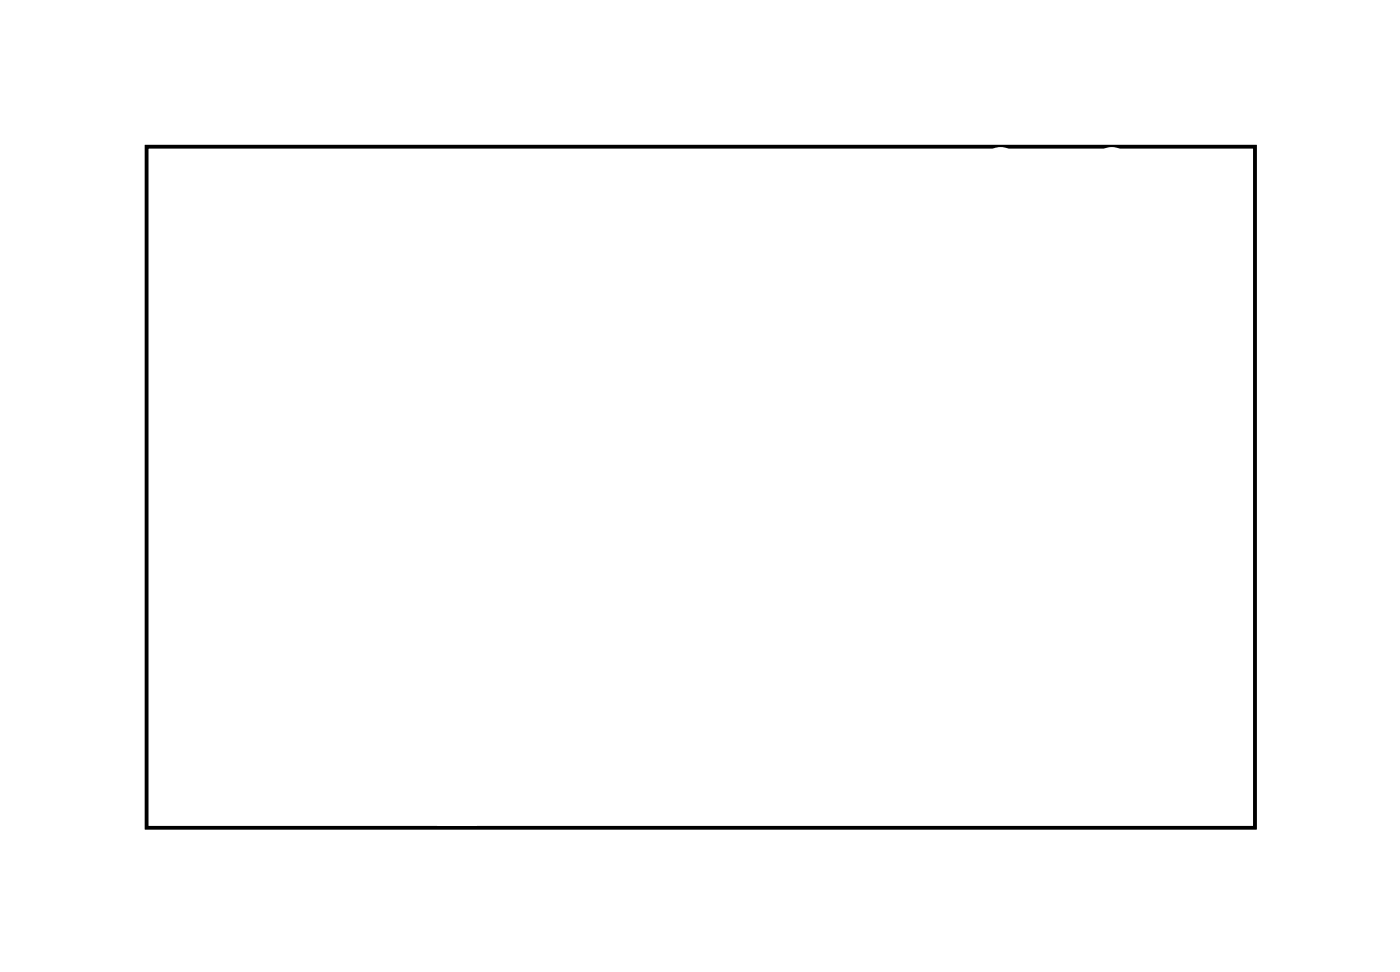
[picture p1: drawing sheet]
<svg xmlns="http://www.w3.org/2000/svg" width="82mm" height="57mm" viewBox="0 0 82 57" stroke-linecap="round" stroke-linejoin="round" font-family="sans-serif">
<path d="M8.6 8.6h64.8v39.8h-64.8z" fill="none" stroke="#000" stroke-width=".2"/>
<path d="M8.6 8.6h64.8v39.8h-64.8z" fill="none" stroke="#000" stroke-width=".06"/>
<path d="M14 29.9h1.4v1.4h-1.4z" fill="#fff"/>
<path d="M14 29.9h1.4v1.4h-1.4z" fill="none" stroke="#fff" stroke-width=".76" stroke-linecap="butt"/>
<circle cx="14.7" cy="30.6" r=".7" fill="#fff"/>
<circle cx="14.7" cy="30.6" r=".7" fill="none" stroke="#fff" stroke-width=".76" stroke-linecap="butt"/>
<circle cx="17.2" cy="30.6" r=".7" fill="#fff"/>
<circle cx="17.2" cy="30.6" r=".7" fill="none" stroke="#fff" stroke-width=".76" stroke-linecap="butt"/>
<circle cx="19.7" cy="30.6" r=".7" fill="#fff"/>
<circle cx="19.7" cy="30.6" r=".7" fill="none" stroke="#fff" stroke-width=".76" stroke-linecap="butt"/>
<circle cx="22.3" cy="30.6" r=".7" fill="#fff"/>
<circle cx="22.3" cy="30.6" r=".7" fill="none" stroke="#fff" stroke-width=".76" stroke-linecap="butt"/>
<circle cx="24.8" cy="30.6" r=".7" fill="#fff"/>
<circle cx="24.8" cy="30.6" r=".7" fill="none" stroke="#fff" stroke-width=".76" stroke-linecap="butt"/>
<circle cx="27.4" cy="30.6" r=".7" fill="#fff"/>
<circle cx="27.4" cy="30.6" r=".7" fill="none" stroke="#fff" stroke-width=".76" stroke-linecap="butt"/>
<circle cx="14.7" cy="10.3" r=".7" fill="#fff"/>
<circle cx="14.7" cy="10.3" r=".7" fill="none" stroke="#fff" stroke-width=".76" stroke-linecap="butt"/>
<circle cx="17.2" cy="10.3" r=".7" fill="#fff"/>
<circle cx="17.2" cy="10.3" r=".7" fill="none" stroke="#fff" stroke-width=".76" stroke-linecap="butt"/>
<circle cx="19.7" cy="10.3" r=".7" fill="#fff"/>
<circle cx="19.7" cy="10.3" r=".7" fill="none" stroke="#fff" stroke-width=".76" stroke-linecap="butt"/>
<circle cx="22.3" cy="10.3" r=".7" fill="#fff"/>
<circle cx="22.3" cy="10.3" r=".7" fill="none" stroke="#fff" stroke-width=".76" stroke-linecap="butt"/>
<circle cx="24.8" cy="10.3" r=".7" fill="#fff"/>
<circle cx="24.8" cy="10.3" r=".7" fill="none" stroke="#fff" stroke-width=".76" stroke-linecap="butt"/>
<circle cx="27.4" cy="10.3" r=".7" fill="#fff"/>
<circle cx="27.4" cy="10.3" r=".7" fill="none" stroke="#fff" stroke-width=".76" stroke-linecap="butt"/>
<path d="M21.6 29.9h1.4v1.4h-1.4z" fill="#fff"/>
<path d="M21.6 29.9h1.4v1.4h-1.4z" fill="none" stroke="#fff" stroke-width=".25"/>
<path d="M24.2 29.9h1.4v1.4h-1.4z" fill="#fff"/>
<path d="M24.2 29.9h1.4v1.4h-1.4z" fill="none" stroke="#fff" stroke-width=".25"/>
<path d="M26.7 30h1.4v1.4h-1.4z" fill="#fff"/>
<path d="M26.7 30h1.4v1.4h-1.4z" fill="none" stroke="#fff" stroke-width=".25"/>
<path d="M26.8 9.7h1.4v1.4h-1.4z" fill="#fff"/>
<path d="M26.8 9.7h1.4v1.4h-1.4z" fill="none" stroke="#fff" stroke-width=".25"/>
<path d="M24.1 9.5h1.4v1.4h-1.4z" fill="#fff"/>
<path d="M24.1 9.5h1.4v1.4h-1.4z" fill="none" stroke="#fff" stroke-width=".25"/>
<path d="M21.7 9.5h1.4v1.4h-1.4z" fill="#fff"/>
<path d="M21.7 9.5h1.4v1.4h-1.4z" fill="none" stroke="#fff" stroke-width=".25"/>
<path d="M19 9.5h1.4v1.4h-1.4z" fill="#fff"/>
<path d="M19 9.5h1.4v1.4h-1.4z" fill="none" stroke="#fff" stroke-width=".25"/>
<path d="M16.5 9.5h1.4v1.4h-1.4z" fill="#fff"/>
<path d="M16.5 9.5h1.4v1.4h-1.4z" fill="none" stroke="#fff" stroke-width=".25"/>
<path d="M14 30h1.4v1.4h-1.4z" fill="#fff"/>
<path d="M14 30h1.4v1.4h-1.4z" fill="none" stroke="#fff" stroke-width=".25"/>
<path d="M14 9.6h1.4v1.4h-1.4z" fill="#fff"/>
<path d="M14 9.6h1.4v1.4h-1.4z" fill="none" stroke="#fff" stroke-width=".25"/>
<path d="M16.6 29.9h1.4v1.4h-1.4z" fill="#fff"/>
<path d="M16.6 29.9h1.4v1.4h-1.4z" fill="none" stroke="#fff" stroke-width=".25"/>
<path d="M19.2 29.9h1.4v1.4h-1.4z" fill="#fff"/>
<path d="M19.2 29.9h1.4v1.4h-1.4z" fill="none" stroke="#fff" stroke-width=".25"/>
<circle cx="71.8" cy="35.1" r=".74" fill="#fff"/>
<circle cx="71.8" cy="35.1" r=".74" fill="none" stroke="#fff" stroke-width=".76" stroke-linecap="butt"/>
<circle cx="71.8" cy="32.5" r=".74" fill="#fff"/>
<circle cx="71.8" cy="32.5" r=".74" fill="none" stroke="#fff" stroke-width=".76" stroke-linecap="butt"/>
<circle cx="71.8" cy="30" r=".74" fill="#fff"/>
<circle cx="71.8" cy="30" r=".74" fill="none" stroke="#fff" stroke-width=".76" stroke-linecap="butt"/>
<circle cx="71.8" cy="27.5" r=".74" fill="#fff"/>
<circle cx="71.8" cy="27.5" r=".74" fill="none" stroke="#fff" stroke-width=".76" stroke-linecap="butt"/>
<circle cx="71.8" cy="24.9" r=".74" fill="#fff"/>
<circle cx="71.8" cy="24.9" r=".74" fill="none" stroke="#fff" stroke-width=".76" stroke-linecap="butt"/>
<circle cx="71.8" cy="22.4" r=".74" fill="#fff"/>
<circle cx="71.8" cy="22.4" r=".74" fill="none" stroke="#fff" stroke-width=".76" stroke-linecap="butt"/>
<circle cx="65" cy="14.2" r=".7" fill="#fff"/>
<circle cx="65" cy="14.2" r=".7" fill="none" stroke="#fff" stroke-width=".76" stroke-linecap="butt"/>
<circle cx="58.5" cy="14.2" r=".7" fill="#fff"/>
<circle cx="58.5" cy="14.2" r=".7" fill="none" stroke="#fff" stroke-width=".76" stroke-linecap="butt"/>
<circle cx="65" cy="9.7" r=".7" fill="#fff"/>
<circle cx="65" cy="9.7" r=".7" fill="none" stroke="#fff" stroke-width=".76" stroke-linecap="butt"/>
<circle cx="58.5" cy="9.7" r=".7" fill="#fff"/>
<circle cx="58.5" cy="9.7" r=".7" fill="none" stroke="#fff" stroke-width=".76" stroke-linecap="butt"/>
<circle cx="22.4" cy="36.5" r="1.52" fill="#fff"/>
<circle cx="22.4" cy="36.5" r="1.52" fill="none" stroke="#fff" stroke-width=".76" stroke-linecap="butt"/>
<circle cx="16.3" cy="36.5" r="1.52" fill="#fff"/>
<circle cx="16.3" cy="36.5" r="1.52" fill="none" stroke="#fff" stroke-width=".76" stroke-linecap="butt"/>
<circle cx="19.4" cy="41.3" r="1.52" fill="#fff"/>
<circle cx="19.4" cy="41.3" r="1.52" fill="none" stroke="#fff" stroke-width=".76" stroke-linecap="butt"/>
<path d="M67.3 22.3h1.4v1.4h-1.4z" fill="#fff"/>
<path d="M67.3 22.3h1.4v1.4h-1.4z" fill="none" stroke="#fff" stroke-width=".76" stroke-linecap="butt"/>
<circle cx="68" cy="23" r=".7" fill="#fff"/>
<circle cx="68" cy="23" r=".7" fill="none" stroke="#fff" stroke-width=".76" stroke-linecap="butt"/>
<circle cx="68" cy="30.6" r=".7" fill="#fff"/>
<circle cx="68" cy="30.6" r=".7" fill="none" stroke="#fff" stroke-width=".76" stroke-linecap="butt"/>
<circle cx="65.5" cy="23" r=".7" fill="#fff"/>
<circle cx="65.5" cy="23" r=".7" fill="none" stroke="#fff" stroke-width=".76" stroke-linecap="butt"/>
<circle cx="65.5" cy="30.6" r=".7" fill="#fff"/>
<circle cx="65.5" cy="30.6" r=".7" fill="none" stroke="#fff" stroke-width=".76" stroke-linecap="butt"/>
<circle cx="62.9" cy="23" r=".7" fill="#fff"/>
<circle cx="62.9" cy="23" r=".7" fill="none" stroke="#fff" stroke-width=".76" stroke-linecap="butt"/>
<circle cx="62.9" cy="30.6" r=".7" fill="#fff"/>
<circle cx="62.9" cy="30.6" r=".7" fill="none" stroke="#fff" stroke-width=".76" stroke-linecap="butt"/>
<circle cx="60.4" cy="23" r=".7" fill="#fff"/>
<circle cx="60.4" cy="23" r=".7" fill="none" stroke="#fff" stroke-width=".76" stroke-linecap="butt"/>
<circle cx="60.4" cy="30.6" r=".7" fill="#fff"/>
<circle cx="60.4" cy="30.6" r=".7" fill="none" stroke="#fff" stroke-width=".76" stroke-linecap="butt"/>
<circle cx="57.9" cy="23" r=".7" fill="#fff"/>
<circle cx="57.9" cy="23" r=".7" fill="none" stroke="#fff" stroke-width=".76" stroke-linecap="butt"/>
<circle cx="57.9" cy="30.6" r=".7" fill="#fff"/>
<circle cx="57.9" cy="30.6" r=".7" fill="none" stroke="#fff" stroke-width=".76" stroke-linecap="butt"/>
<circle cx="55.3" cy="23" r=".7" fill="#fff"/>
<circle cx="55.3" cy="23" r=".7" fill="none" stroke="#fff" stroke-width=".76" stroke-linecap="butt"/>
<circle cx="55.3" cy="30.6" r=".7" fill="#fff"/>
<circle cx="55.3" cy="30.6" r=".7" fill="none" stroke="#fff" stroke-width=".76" stroke-linecap="butt"/>
<circle cx="52.8" cy="23" r=".7" fill="#fff"/>
<circle cx="52.8" cy="23" r=".7" fill="none" stroke="#fff" stroke-width=".76" stroke-linecap="butt"/>
<circle cx="52.8" cy="30.6" r=".7" fill="#fff"/>
<circle cx="52.8" cy="30.6" r=".7" fill="none" stroke="#fff" stroke-width=".76" stroke-linecap="butt"/>
<circle cx="50.2" cy="23" r=".7" fill="#fff"/>
<circle cx="50.2" cy="23" r=".7" fill="none" stroke="#fff" stroke-width=".76" stroke-linecap="butt"/>
<circle cx="50.2" cy="30.6" r=".7" fill="#fff"/>
<circle cx="50.2" cy="30.6" r=".7" fill="none" stroke="#fff" stroke-width=".76" stroke-linecap="butt"/>
<circle cx="47.7" cy="23" r=".7" fill="#fff"/>
<circle cx="47.7" cy="23" r=".7" fill="none" stroke="#fff" stroke-width=".76" stroke-linecap="butt"/>
<circle cx="47.7" cy="30.6" r=".7" fill="#fff"/>
<circle cx="47.7" cy="30.6" r=".7" fill="none" stroke="#fff" stroke-width=".76" stroke-linecap="butt"/>
<circle cx="45.2" cy="23" r=".7" fill="#fff"/>
<circle cx="45.2" cy="23" r=".7" fill="none" stroke="#fff" stroke-width=".76" stroke-linecap="butt"/>
<circle cx="45.2" cy="30.6" r=".7" fill="#fff"/>
<circle cx="45.2" cy="30.6" r=".7" fill="none" stroke="#fff" stroke-width=".76" stroke-linecap="butt"/>
<circle cx="42.6" cy="23" r=".7" fill="#fff"/>
<circle cx="42.6" cy="23" r=".7" fill="none" stroke="#fff" stroke-width=".76" stroke-linecap="butt"/>
<circle cx="42.6" cy="30.6" r=".7" fill="#fff"/>
<circle cx="42.6" cy="30.6" r=".7" fill="none" stroke="#fff" stroke-width=".76" stroke-linecap="butt"/>
<circle cx="40.1" cy="23" r=".7" fill="#fff"/>
<circle cx="40.1" cy="23" r=".7" fill="none" stroke="#fff" stroke-width=".76" stroke-linecap="butt"/>
<circle cx="40.1" cy="30.6" r=".7" fill="#fff"/>
<circle cx="40.1" cy="30.6" r=".7" fill="none" stroke="#fff" stroke-width=".76" stroke-linecap="butt"/>
<circle cx="37.5" cy="23" r=".7" fill="#fff"/>
<circle cx="37.5" cy="23" r=".7" fill="none" stroke="#fff" stroke-width=".76" stroke-linecap="butt"/>
<circle cx="37.5" cy="30.6" r=".7" fill="#fff"/>
<circle cx="37.5" cy="30.6" r=".7" fill="none" stroke="#fff" stroke-width=".76" stroke-linecap="butt"/>
<circle cx="35" cy="23" r=".7" fill="#fff"/>
<circle cx="35" cy="23" r=".7" fill="none" stroke="#fff" stroke-width=".76" stroke-linecap="butt"/>
<circle cx="35" cy="30.6" r=".7" fill="#fff"/>
<circle cx="35" cy="30.6" r=".7" fill="none" stroke="#fff" stroke-width=".76" stroke-linecap="butt"/>
<circle cx="42" cy="42.7" r=".64" fill="#fff"/>
<circle cx="42" cy="42.7" r=".64" fill="none" stroke="#fff" stroke-width=".76" stroke-linecap="butt"/>
<circle cx="44.5" cy="42.7" r=".64" fill="#fff"/>
<circle cx="44.5" cy="42.7" r=".64" fill="none" stroke="#fff" stroke-width=".76" stroke-linecap="butt"/>
<circle cx="29.3" cy="42.7" r=".64" fill="#fff"/>
<circle cx="29.3" cy="42.7" r=".64" fill="none" stroke="#fff" stroke-width=".76" stroke-linecap="butt"/>
<circle cx="31.8" cy="42.7" r=".64" fill="#fff"/>
<circle cx="31.8" cy="42.7" r=".64" fill="none" stroke="#fff" stroke-width=".76" stroke-linecap="butt"/>
<circle cx="52.1" cy="19.2" r=".64" fill="#fff"/>
<circle cx="52.1" cy="19.2" r=".64" fill="none" stroke="#fff" stroke-width=".76" stroke-linecap="butt"/>
<circle cx="54.7" cy="19.2" r=".64" fill="#fff"/>
<circle cx="54.7" cy="19.2" r=".64" fill="none" stroke="#fff" stroke-width=".76" stroke-linecap="butt"/>
<path d="M35.5 44.4h1.6v1.6h-1.6z" fill="#fff"/>
<path d="M35.5 44.4h1.6v1.6h-1.6z" fill="none" stroke="#fff" stroke-width=".76" stroke-linecap="butt"/>
<circle cx="36.3" cy="45.2" r=".79" fill="#fff"/>
<circle cx="36.3" cy="45.2" r=".79" fill="none" stroke="#fff" stroke-width=".76" stroke-linecap="butt"/>
<circle cx="33.7" cy="45.2" r=".79" fill="#fff"/>
<circle cx="33.7" cy="45.2" r=".79" fill="none" stroke="#fff" stroke-width=".76" stroke-linecap="butt"/>
<circle cx="31.2" cy="45.2" r=".79" fill="#fff"/>
<circle cx="31.2" cy="45.2" r=".79" fill="none" stroke="#fff" stroke-width=".76" stroke-linecap="butt"/>
<path d="M46.3 44.4h1.6v1.6h-1.6z" fill="#fff"/>
<path d="M46.3 44.4h1.6v1.6h-1.6z" fill="none" stroke="#fff" stroke-width=".76" stroke-linecap="butt"/>
<circle cx="47.1" cy="45.2" r=".79" fill="#fff"/>
<circle cx="47.1" cy="45.2" r=".79" fill="none" stroke="#fff" stroke-width=".76" stroke-linecap="butt"/>
<circle cx="44.5" cy="45.2" r=".79" fill="#fff"/>
<circle cx="44.5" cy="45.2" r=".79" fill="none" stroke="#fff" stroke-width=".76" stroke-linecap="butt"/>
<circle cx="42" cy="45.2" r=".79" fill="#fff"/>
<circle cx="42" cy="45.2" r=".79" fill="none" stroke="#fff" stroke-width=".76" stroke-linecap="butt"/>
<path d="M57.7 44.4h1.6v1.6h-1.6z" fill="#fff"/>
<path d="M57.7 44.4h1.6v1.6h-1.6z" fill="none" stroke="#fff" stroke-width=".76" stroke-linecap="butt"/>
<circle cx="58.5" cy="45.2" r=".79" fill="#fff"/>
<circle cx="58.5" cy="45.2" r=".79" fill="none" stroke="#fff" stroke-width=".76" stroke-linecap="butt"/>
<circle cx="56" cy="45.2" r=".79" fill="#fff"/>
<circle cx="56" cy="45.2" r=".79" fill="none" stroke="#fff" stroke-width=".76" stroke-linecap="butt"/>
<circle cx="53.4" cy="45.2" r=".79" fill="#fff"/>
<circle cx="53.4" cy="45.2" r=".79" fill="none" stroke="#fff" stroke-width=".76" stroke-linecap="butt"/>
<path d="M58.4 38.2h1.4v1.4h-1.4z" fill="#fff"/>
<path d="M58.4 38.2h1.4v1.4h-1.4z" fill="none" stroke="#fff" stroke-width=".76" stroke-linecap="butt"/>
<circle cx="59.1" cy="38.9" r=".7" fill="#fff"/>
<circle cx="59.1" cy="38.9" r=".7" fill="none" stroke="#fff" stroke-width=".76" stroke-linecap="butt"/>
<circle cx="51.5" cy="38.9" r=".7" fill="#fff"/>
<circle cx="51.5" cy="38.9" r=".7" fill="none" stroke="#fff" stroke-width=".76" stroke-linecap="butt"/>
<path d="M36.8 10.9h1.4v1.4h-1.4z" fill="#fff"/>
<path d="M36.8 10.9h1.4v1.4h-1.4z" fill="none" stroke="#fff" stroke-width=".76" stroke-linecap="butt"/>
<circle cx="37.5" cy="11.6" r=".7" fill="#fff"/>
<circle cx="37.5" cy="11.6" r=".7" fill="none" stroke="#fff" stroke-width=".76" stroke-linecap="butt"/>
<circle cx="40.1" cy="11.6" r=".7" fill="#fff"/>
<circle cx="40.1" cy="11.6" r=".7" fill="none" stroke="#fff" stroke-width=".76" stroke-linecap="butt"/>
<circle cx="37.5" cy="14.1" r=".7" fill="#fff"/>
<circle cx="37.5" cy="14.1" r=".7" fill="none" stroke="#fff" stroke-width=".76" stroke-linecap="butt"/>
<circle cx="40.1" cy="14.1" r=".7" fill="#fff"/>
<circle cx="40.1" cy="14.1" r=".7" fill="none" stroke="#fff" stroke-width=".76" stroke-linecap="butt"/>
<circle cx="37.5" cy="16.7" r=".7" fill="#fff"/>
<circle cx="37.5" cy="16.7" r=".7" fill="none" stroke="#fff" stroke-width=".76" stroke-linecap="butt"/>
<circle cx="40.1" cy="16.7" r=".7" fill="#fff"/>
<circle cx="40.1" cy="16.7" r=".7" fill="none" stroke="#fff" stroke-width=".76" stroke-linecap="butt"/>
<circle cx="47.7" cy="33.2" r=".64" fill="#fff"/>
<circle cx="47.7" cy="33.2" r=".64" fill="none" stroke="#fff" stroke-width=".76" stroke-linecap="butt"/>
<circle cx="50.2" cy="33.2" r=".64" fill="#fff"/>
<circle cx="50.2" cy="33.2" r=".64" fill="none" stroke="#fff" stroke-width=".76" stroke-linecap="butt"/>
<circle cx="25.5" cy="24.3" r=".7" fill="#fff"/>
<circle cx="25.5" cy="24.3" r=".7" fill="none" stroke="#fff" stroke-width=".76" stroke-linecap="butt"/>
<circle cx="66.1" cy="19.2" r=".74" fill="#fff"/>
<circle cx="66.1" cy="19.2" r=".74" fill="none" stroke="#fff" stroke-width=".76" stroke-linecap="butt"/>
<circle cx="63.6" cy="19.2" r=".74" fill="#fff"/>
<circle cx="63.6" cy="19.2" r=".74" fill="none" stroke="#fff" stroke-width=".76" stroke-linecap="butt"/>
<circle cx="61" cy="19.2" r=".74" fill="#fff"/>
<circle cx="61" cy="19.2" r=".74" fill="none" stroke="#fff" stroke-width=".76" stroke-linecap="butt"/>
<circle cx="58.5" cy="19.2" r=".74" fill="#fff"/>
<circle cx="58.5" cy="19.2" r=".74" fill="none" stroke="#fff" stroke-width=".76" stroke-linecap="butt"/>
<path d="M58.4 40.6h1.5v1.6h-1.5z" fill="#fff"/>
<path d="M58.4 40.6h1.5v1.6h-1.5z" fill="none" stroke="#fff" stroke-width=".76" stroke-linecap="butt"/>
<circle cx="59.1" cy="41.4" r=".79" fill="#fff"/>
<circle cx="59.1" cy="41.4" r=".79" fill="none" stroke="#fff" stroke-width=".76" stroke-linecap="butt"/>
<circle cx="51.6" cy="41.4" r=".79" fill="#fff"/>
<circle cx="51.6" cy="41.4" r=".79" fill="none" stroke="#fff" stroke-width=".76" stroke-linecap="butt"/>
<circle cx="27.4" cy="22.4" r=".7" fill="#fff"/>
<circle cx="27.4" cy="22.4" r=".7" fill="none" stroke="#fff" stroke-width=".76" stroke-linecap="butt"/>
<circle cx="45.8" cy="9.7" r=".6" fill="#fff"/>
<circle cx="45.8" cy="9.7" r=".6" fill="none" stroke="#fff" stroke-width=".65" stroke-linecap="butt"/>
<path d="M45.2 9.1h1.2v1.2h-1.2z" fill="#fff"/>
<path d="M45.2 9.1h1.2v1.2h-1.2z" fill="none" stroke="#fff" stroke-width=".65" stroke-linecap="butt"/>
<circle cx="45.8" cy="12.2" r=".6" fill="#fff"/>
<circle cx="45.8" cy="12.2" r=".6" fill="none" stroke="#fff" stroke-width=".65" stroke-linecap="butt"/>
<circle cx="45.8" cy="17.3" r=".6" fill="#fff"/>
<circle cx="45.8" cy="17.3" r=".6" fill="none" stroke="#fff" stroke-width=".65" stroke-linecap="butt"/>
<path d="M45.2 16.7h1.2v1.2h-1.2z" fill="#fff"/>
<path d="M45.2 16.7h1.2v1.2h-1.2z" fill="none" stroke="#fff" stroke-width=".65" stroke-linecap="butt"/>
<circle cx="45.8" cy="14.8" r=".6" fill="#fff"/>
<circle cx="45.8" cy="14.8" r=".6" fill="none" stroke="#fff" stroke-width=".65" stroke-linecap="butt"/>
<circle cx="53.4" cy="10.3" r=".74" fill="#fff"/>
<circle cx="53.4" cy="10.3" r=".74" fill="none" stroke="#fff" stroke-width=".76" stroke-linecap="butt"/>
<circle cx="56" cy="10.3" r=".74" fill="#fff"/>
<circle cx="56" cy="10.3" r=".74" fill="none" stroke="#fff" stroke-width=".76" stroke-linecap="butt"/>
<circle cx="56.6" cy="19.8" r=".35" fill="#fff"/>
<circle cx="56.6" cy="19.8" r=".35" fill="none" stroke="#fff" stroke-width=".55"/>
<path d="M54 14.1h1.4v1.4h-1.4z" fill="#fff"/>
<path d="M54 14.1h1.4v1.4h-1.4z" fill="none" stroke="#fff" stroke-width=".76" stroke-linecap="butt"/>
<circle cx="54.7" cy="14.8" r=".7" fill="#fff"/>
<circle cx="54.7" cy="14.8" r=".7" fill="none" stroke="#fff" stroke-width=".76" stroke-linecap="butt"/>
<circle cx="52.1" cy="14.8" r=".7" fill="#fff"/>
<circle cx="52.1" cy="14.8" r=".7" fill="none" stroke="#fff" stroke-width=".76" stroke-linecap="butt"/>
<circle cx="52.8" cy="33.8" r=".74" fill="#fff"/>
<circle cx="52.8" cy="33.8" r=".74" fill="none" stroke="#fff" stroke-width=".76" stroke-linecap="butt"/>
<circle cx="55.3" cy="33.8" r=".74" fill="#fff"/>
<circle cx="55.3" cy="33.8" r=".74" fill="none" stroke="#fff" stroke-width=".76" stroke-linecap="butt"/>
<circle cx="57.9" cy="33.8" r=".74" fill="#fff"/>
<circle cx="57.9" cy="33.8" r=".74" fill="none" stroke="#fff" stroke-width=".76" stroke-linecap="butt"/>
<circle cx="60.4" cy="33.8" r=".74" fill="#fff"/>
<circle cx="60.4" cy="33.8" r=".74" fill="none" stroke="#fff" stroke-width=".76" stroke-linecap="butt"/>
<circle cx="62.9" cy="33.8" r=".74" fill="#fff"/>
<circle cx="62.9" cy="33.8" r=".74" fill="none" stroke="#fff" stroke-width=".76" stroke-linecap="butt"/>
<circle cx="65.5" cy="33.8" r=".74" fill="#fff"/>
<circle cx="65.5" cy="33.8" r=".74" fill="none" stroke="#fff" stroke-width=".76" stroke-linecap="butt"/>
<circle cx="68" cy="33.8" r=".74" fill="#fff"/>
<circle cx="68" cy="33.8" r=".74" fill="none" stroke="#fff" stroke-width=".76" stroke-linecap="butt"/>
<circle cx="31.2" cy="18.6" r=".7" fill="#fff"/>
<circle cx="31.2" cy="18.6" r=".7" fill="none" stroke="#fff" stroke-width=".76" stroke-linecap="butt"/>
<circle cx="42" cy="40.2" r=".74" fill="#fff"/>
<circle cx="42" cy="40.2" r=".74" fill="none" stroke="#fff" stroke-width=".76" stroke-linecap="butt"/>
<circle cx="39.4" cy="40.2" r=".74" fill="#fff"/>
<circle cx="39.4" cy="40.2" r=".74" fill="none" stroke="#fff" stroke-width=".76" stroke-linecap="butt"/>
<circle cx="36.9" cy="40.2" r=".74" fill="#fff"/>
<circle cx="36.9" cy="40.2" r=".74" fill="none" stroke="#fff" stroke-width=".76" stroke-linecap="butt"/>
<path d="M48.9 12.2h1.4v1.3h-1.4z" fill="#fff"/>
<path d="M48.9 12.2h1.4v1.3h-1.4z" fill="none" stroke="#fff" stroke-width=".76" stroke-linecap="butt"/>
<circle cx="49.6" cy="10.3" r=".7" fill="#fff"/>
<circle cx="49.6" cy="10.3" r=".7" fill="none" stroke="#fff" stroke-width=".76" stroke-linecap="butt"/>
<circle cx="49.6" cy="12.8" r=".7" fill="#fff"/>
<circle cx="49.6" cy="12.8" r=".7" fill="none" stroke="#fff" stroke-width=".76" stroke-linecap="butt"/>
<circle cx="49.6" cy="15.4" r=".7" fill="#fff"/>
<circle cx="49.6" cy="15.4" r=".7" fill="none" stroke="#fff" stroke-width=".76" stroke-linecap="butt"/>
<path d="M21.6 43.3h1.4v1.4h-1.4z" fill="#fff"/>
<path d="M21.6 43.3h1.4v1.4h-1.4z" fill="none" stroke="#fff" stroke-width=".76" stroke-linecap="butt"/>
<circle cx="22.3" cy="44" r=".7" fill="#fff"/>
<circle cx="22.3" cy="44" r=".7" fill="none" stroke="#fff" stroke-width=".76" stroke-linecap="butt"/>
<circle cx="22.3" cy="46.5" r=".7" fill="#fff"/>
<circle cx="22.3" cy="46.5" r=".7" fill="none" stroke="#fff" stroke-width=".76" stroke-linecap="butt"/>
<path d="M25.9 46.3h1.6v1.6h-1.6z" fill="#fff"/>
<path d="M25.9 46.3h1.6v1.6h-1.6z" fill="none" stroke="#fff" stroke-width=".76" stroke-linecap="butt"/>
<circle cx="26.7" cy="47.1" r=".79" fill="#fff"/>
<circle cx="26.7" cy="47.1" r=".79" fill="none" stroke="#fff" stroke-width=".76" stroke-linecap="butt"/>
<circle cx="26.7" cy="39.5" r=".79" fill="#fff"/>
<circle cx="26.7" cy="39.5" r=".79" fill="none" stroke="#fff" stroke-width=".76" stroke-linecap="butt"/>
<circle cx="18.5" cy="44.6" r=".64" fill="#fff"/>
<circle cx="18.5" cy="44.6" r=".64" fill="none" stroke="#fff" stroke-width=".76" stroke-linecap="butt"/>
<circle cx="18.5" cy="47.1" r=".64" fill="#fff"/>
<circle cx="18.5" cy="47.1" r=".64" fill="none" stroke="#fff" stroke-width=".76" stroke-linecap="butt"/>
<circle cx="16" cy="44.6" r=".64" fill="#fff"/>
<circle cx="16" cy="44.6" r=".64" fill="none" stroke="#fff" stroke-width=".76" stroke-linecap="butt"/>
<circle cx="16" cy="47.1" r=".64" fill="#fff"/>
<circle cx="16" cy="47.1" r=".64" fill="none" stroke="#fff" stroke-width=".76" stroke-linecap="butt"/>
<circle cx="69.9" cy="11.6" r="2" fill="#fff"/>
<circle cx="69.9" cy="11.6" r="2" fill="none" stroke="#fff" stroke-width="1.3" stroke-linecap="butt"/>
<circle cx="11.5" cy="45.2" r="2" fill="#fff"/>
<circle cx="11.5" cy="45.2" r="2" fill="none" stroke="#fff" stroke-width="1.3" stroke-linecap="butt"/>
<circle cx="71.8" cy="19.8" r=".64" fill="#fff"/>
<circle cx="71.8" cy="19.8" r=".64" fill="none" stroke="#fff" stroke-width=".76" stroke-linecap="butt"/>
<circle cx="69.3" cy="19.8" r=".64" fill="#fff"/>
<circle cx="69.3" cy="19.8" r=".64" fill="none" stroke="#fff" stroke-width=".76" stroke-linecap="butt"/>
<path d="M71.1 16.6h1.4v1.4h-1.4z" fill="#fff"/>
<path d="M71.1 16.6h1.4v1.4h-1.4z" fill="none" stroke="#fff" stroke-width=".76" stroke-linecap="butt"/>
<circle cx="71.8" cy="17.3" r=".7" fill="#fff"/>
<circle cx="71.8" cy="17.3" r=".7" fill="none" stroke="#fff" stroke-width=".76" stroke-linecap="butt"/>
<circle cx="69.3" cy="17.3" r=".7" fill="#fff"/>
<circle cx="69.3" cy="17.3" r=".7" fill="none" stroke="#fff" stroke-width=".76" stroke-linecap="butt"/>
<circle cx="61.7" cy="24.9" r=".7" fill="#fff"/>
<circle cx="61.7" cy="24.9" r=".7" fill="none" stroke="#fff" stroke-width=".76" stroke-linecap="butt"/>
<circle cx="29.3" cy="29.4" r=".7" fill="#fff"/>
<circle cx="29.3" cy="29.4" r=".7" fill="none" stroke="#fff" stroke-width=".76" stroke-linecap="butt"/>
<circle cx="34.4" cy="34.4" r=".74" fill="#fff"/>
<circle cx="34.4" cy="34.4" r=".74" fill="none" stroke="#fff" stroke-width=".76" stroke-linecap="butt"/>
<circle cx="31.8" cy="34.4" r=".74" fill="#fff"/>
<circle cx="31.8" cy="34.4" r=".74" fill="none" stroke="#fff" stroke-width=".76" stroke-linecap="butt"/>
<circle cx="29.3" cy="34.4" r=".74" fill="#fff"/>
<circle cx="29.3" cy="34.4" r=".74" fill="none" stroke="#fff" stroke-width=".76" stroke-linecap="butt"/>
<circle cx="26.7" cy="34.4" r=".74" fill="#fff"/>
<circle cx="26.7" cy="34.4" r=".74" fill="none" stroke="#fff" stroke-width=".76" stroke-linecap="butt"/>
<circle cx="29.3" cy="20.5" r=".7" fill="#fff"/>
<circle cx="29.3" cy="20.5" r=".7" fill="none" stroke="#fff" stroke-width=".76" stroke-linecap="butt"/>
<circle cx="31.2" cy="22.4" r=".7" fill="#fff"/>
<circle cx="31.2" cy="22.4" r=".7" fill="none" stroke="#fff" stroke-width=".76" stroke-linecap="butt"/>
<circle cx="45.2" cy="26.8" r=".7" fill="#fff"/>
<circle cx="45.2" cy="26.8" r=".7" fill="none" stroke="#fff" stroke-width=".76" stroke-linecap="butt"/>
<circle cx="42.6" cy="11.6" r=".7" fill="#fff"/>
<circle cx="42.6" cy="11.6" r=".7" fill="none" stroke="#fff" stroke-width=".76" stroke-linecap="butt"/>
<path d="M65.7 39.1h2.1v2.1h-2.1z" fill="#fff"/>
<path d="M65.7 39.1h2.1v2.1h-2.1z" fill="none" stroke="#fff" stroke-width=".76" stroke-linecap="butt"/>
<circle cx="66.8" cy="40.2" r="1" fill="#fff"/>
<circle cx="66.8" cy="40.2" r="1" fill="none" stroke="#fff" stroke-width=".76" stroke-linecap="butt"/>
<circle cx="66.8" cy="45.2" r="1" fill="#fff"/>
<circle cx="66.8" cy="45.2" r="1" fill="none" stroke="#fff" stroke-width=".76" stroke-linecap="butt"/>
<circle cx="32.5" cy="10.3" r=".7" fill="#fff"/>
<circle cx="32.5" cy="10.3" r=".7" fill="none" stroke="#fff" stroke-width=".76" stroke-linecap="butt"/>
<circle cx="23.6" cy="16" r=".7" fill="#fff"/>
<circle cx="23.6" cy="16" r=".7" fill="none" stroke="#fff" stroke-width=".76" stroke-linecap="butt"/>
<circle cx="40.7" cy="19.8" r=".74" fill="#fff"/>
<circle cx="40.7" cy="19.8" r=".74" fill="none" stroke="#fff" stroke-width=".76" stroke-linecap="butt"/>
<circle cx="38.2" cy="19.8" r=".74" fill="#fff"/>
<circle cx="38.2" cy="19.8" r=".74" fill="none" stroke="#fff" stroke-width=".76" stroke-linecap="butt"/>
<circle cx="35.6" cy="19.8" r=".74" fill="#fff"/>
<circle cx="35.6" cy="19.8" r=".74" fill="none" stroke="#fff" stroke-width=".76" stroke-linecap="butt"/>
</svg>
